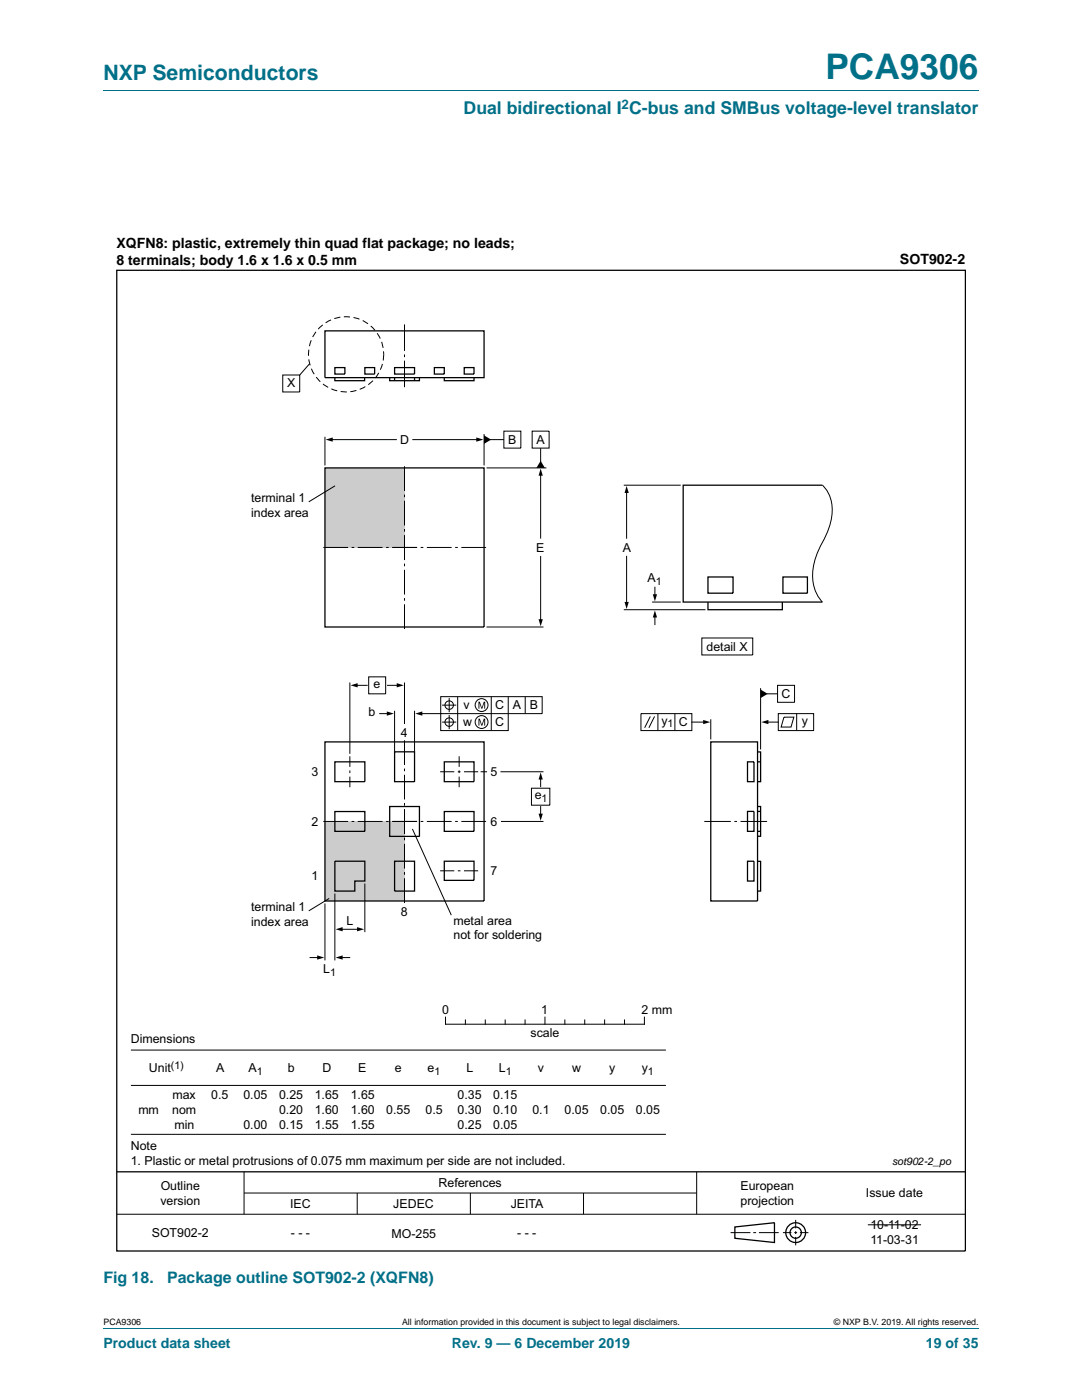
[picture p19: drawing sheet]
<svg xmlns="http://www.w3.org/2000/svg" width="216mm" height="279mm" viewBox="0 0 216 279" stroke-linecap="round" stroke-linejoin="round" font-family="sans-serif">
<defs><g id="words">
<text font-size="7" fill="#007088" x="164.7" y="15.8">PCA9306</text>
<text font-size="4.2" fill="#007088" x="20.6" y="16">NXP Semiconductors</text>
<text font-size="3.5" fill="#007088" x="92.5" y="22.8">Dual bidirectional I C-bus and SMBus voltage-level translator</text>
<g font-size="3.2" fill="#007088">
<text x="20.6" y="256.1">Fig 18.</text>
<text x="33.3" y="256.1">Package outline SOT902-2 (XQFN8)</text>
</g>
<g font-size="2.8">
<text x="23.2" y="49.5">XQFN8: plastic, extremely thin quad flat package; no leads;</text>
<text x="23.2" y="52.9">8 terminals; body 1.6 x 1.6 x 0.5 mm</text>
<text x="179.6" y="52.7">SOT902-2</text>
</g>
<g font-size="2.8" fill="#007088">
<text x="20.6" y="269.1">Product data sheet</text>
<text x="90.2" y="269.1">Rev. 9 — 6 December 2019</text>
<text x="184.8" y="269.1">19 of 35</text>
</g>
<text font-size="2.6" fill="#007088" x="124" y="21.7">2</text>
<g font-size="2.5">
<text x="57.3" y="77.3">X</text>
<text x="79.8" y="88.6">D</text>
<text x="101.4" y="88.6">B</text>
<text x="107.1" y="88.6">A</text>
<text x="50.1" y="100.2">terminal 1</text>
<text x="50.1" y="103.2">index area</text>
<text x="107" y="110.1">E</text>
<text x="124.3" y="110.1">A</text>
<text x="129.2" y="116.2">A</text>
<text x="141" y="129.9">detail X</text>
<text x="74.5" y="137.4">e</text>
<text x="73.5" y="143">b</text>
<text x="92.5" y="141.5">v</text>
<text x="98.8" y="141.5">C</text>
<text x="102.3" y="141.5">A</text>
<text x="105.7" y="141.5">B</text>
<text x="156" y="139.3">C</text>
<text x="80" y="147">4</text>
<text x="92.4" y="144.9">w</text>
<text x="98.8" y="144.9">C</text>
<text x="132" y="144.6">y</text>
<text x="135.4" y="144.9">C</text>
<text x="160" y="144.6">y</text>
<text x="62.2" y="154.9">3</text>
<text x="97.9" y="154.9">5</text>
<text x="106.7" y="159.6">e</text>
<text x="62.2" y="164.8">2</text>
<text x="97.9" y="164.8">6</text>
<text x="62.2" y="175.7">1</text>
<text x="97.9" y="174.6">7</text>
<text x="50.1" y="181.9">terminal 1</text>
<text x="50.1" y="184.9">index area</text>
<text x="69.2" y="184.5">L</text>
<text x="80" y="182.7">8</text>
<text x="90.5" y="184.5">metal area</text>
<text x="90.5" y="187.5">not for soldering</text>
<text x="64.5" y="194.2">L</text>
<text x="88.2" y="202.4">0</text>
<text x="108" y="202.4">1</text>
<text x="128" y="202.4">2 mm</text>
<text x="26.1" y="208.1">Dimensions</text>
<text x="105.9" y="207">scale</text>
<text x="29.7" y="214">Unit</text>
<text x="43.1" y="214">A</text>
<text x="49.6" y="214">A</text>
<text x="57.4" y="214">b</text>
<text x="64.3" y="214">D</text>
<text x="71.5" y="214">E</text>
<text x="78.8" y="214">e</text>
<text x="85.3" y="214">e</text>
<text x="93.1" y="214">L</text>
<text x="99.6" y="214">L</text>
<text x="107.3" y="214">v</text>
<text x="114.2" y="214">w</text>
<text x="121.5" y="214">y</text>
<text x="128.1" y="214">y</text>
<text x="34.4" y="219.4">max</text>
<text x="42.2" y="219.4">0.5</text>
<text x="48.6" y="219.4">0.05</text>
<text x="55.7" y="219.4">0.25</text>
<text x="62.8" y="219.4">1.65</text>
<text x="70" y="219.4">1.65</text>
<text x="91.3" y="219.4">0.35</text>
<text x="98.4" y="219.4">0.15</text>
<text x="27.6" y="222.4">mm</text>
<text x="34.3" y="222.3">nom</text>
<text x="34.8" y="225.3">min</text>
<text x="48.6" y="225.3">0.00</text>
<text x="55.7" y="222.3">0.20</text>
<text x="55.7" y="225.3">0.15</text>
<text x="62.8" y="222.3">1.60</text>
<text x="62.8" y="225.3">1.55</text>
<text x="70" y="222.3">1.60</text>
<text x="70" y="225.3">1.55</text>
<text x="77.1" y="222.4">0.55</text>
<text x="84.9" y="222.4">0.5</text>
<text x="91.3" y="222.3">0.30</text>
<text x="91.3" y="225.3">0.25</text>
<text x="98.4" y="222.3">0.10</text>
<text x="98.4" y="225.3">0.05</text>
<text x="106.2" y="222.4">0.1</text>
<text x="112.6" y="222.4">0.05</text>
<text x="119.8" y="222.4">0.05</text>
<text x="126.9" y="222.4">0.05</text>
<text x="26.1" y="229.5">Note</text>
<text x="26.1" y="232.5">1. Plastic or metal protrusions of 0.075 mm maximum per side are not included.</text>
<text x="32.1" y="237.5">Outline</text>
<text x="87.5" y="237">References</text>
<text x="147.8" y="237.5">European</text>
<text x="172.8" y="238.9">Issue date</text>
<text x="32" y="240.5">version</text>
<text x="57.9" y="241.2">IEC</text>
<text x="78.5" y="241.2">JEDEC</text>
<text x="101.9" y="241.2">JEITA</text>
<text x="147.8" y="240.5">projection</text>
<text x="173.7" y="245.3">10-11-02</text>
<text x="30.3" y="246.8">SOT902-2</text>
<text x="58" y="246.8">- - -</text>
<text x="78.1" y="247">MO-255</text>
<text x="103.2" y="246.8">- - -</text>
<text x="173.7" y="248.2">11-03-31</text>
</g>
<g font-size="2.1">
<text x="130.9" y="116.7">1</text>
<text x="133.2" y="145.1">1</text>
<text x="108.1" y="160">1</text>
<text x="65.9" y="194.7">1</text>
<text x="34.1" y="213.3">(1)</text>
<text x="51.2" y="214.5">1</text>
<text x="86.7" y="214.5">1</text>
<text x="100.9" y="214.5">1</text>
<text x="129.3" y="214.5">1</text>
<text x="178" y="232.6">sot902-2_po</text>
</g>
<g font-size="1.8">
<text x="20.6" y="264.5">PCA9306</text>
<text x="80.2" y="264.5">All information provided in this document is subject to legal disclaimers.</text>
<text x="166.4" y="264.5">© NXP B.V. 2019. All rights reserved.</text>
</g>
</g></defs>
<path d="M20.6 18.2h174.7M20.6 265.1h174.7" fill="none" stroke="#007088" stroke-width=".2"/>
<g fill="none" stroke="#000" stroke-width=".2">
<path d="M26.1 216.6h106.8M26.1 209.6h106.8M88.9 203v1.4h39.7v-1.4M92.9 203.6v.8M96.8 203.6v.8M100.8 203.6v.8M104.8 203.6v.8M108.7 203v1.4M112.7 203.6v.8M116.7 203.6v.8M120.6 203.6v.8M124.6 203.6v.8"/>
<path d="M26.1 226.4h106.8M48.7 233.9v8.4M48.7 238.1h90.3M71.3 238.1v4.2M93.9 238.1v4.2M116.4 238.1v4.2M139 233.9v8.4M23.3 242.3h169.3M145.8 246h3.9M150.3 246h.6M151.4 246h4M156.2 246h1.7"/>
<path d="M158.5 246h.6M158.8 243.5v1.6M158.8 245.7v.6M158.8 246.8v1.7M159.6 246h1.7M173.2 244.4h10.6"/>
</g>
<g fill="none" stroke="#000" stroke-width=".25">
<path d="M23.3 53.9h169.3v195.8h-169.3zM23.3 233.9h169.3M146.6 244.9l7.9-.9v4l-7.9-.9z"/>
<circle cx="158.8" cy="246" r="1.13"/>
<circle cx="158.8" cy="246" r="1.98"/>
</g>
<path d="M64.8 93.4h15.9v15.9h-15.9z" fill="#ccc"/>
<g fill="none" stroke="#000" stroke-width=".2">
<path d="M56.4 74.8h3.4v3.4h-3.4zM61.6 69.8v1.2M61.6 71.7l.3 1.2M61.8 72.6l-2 2.2M62.1 67.9l-.4 1.2M62.1 73.6l.6 1.1M63 66.2l-.6 1.1M63.1 75.3l.8 .9M64.4 64.8l-.9 .9M64.5 76.6l1 .7M66.1 63.8l-1.1 .6M66.1 77.6l1.2 .4"/>
<path d="M67.9 63.3l-1.2 .3M68 78.1l1.2 .1M68.6 63.2l1.2 .1M70.5 63.4l1.2 .3M71.1 77.9l-1.2 .3M72.4 64l1 .6M72.9 77.2l-1.1 .5M74 65.1l.8 .8M74.4 76l-.9 .8M75.3 66.5l.6 1.1M75.6 74.4l-.7 1M76.1 68.2l.4 1.2"/>
<path d="M76.3 72.6l-.4 1.2M76.5 70.1v1.8M80.7 64.7v5.3M80.7 70.7v.6M80.7 72v5.3M64.8 87.2v5.7M66.1 87.7h13M66.9 97l-5.3 3.2M80.7 93.1v4.9M80.7 98.7v.5M80.7 99.9v5M82.4 87.7h12.9"/>
<path d="M96.6 86.6v6.3M97.1 93.4h11.9M97.7 87.7h2.8M100.5 86h3.4v3.4h-3.4zM106.2 86h3.4v3.4h-3.4zM107.9 89.4v2.9M107.9 94.7v12.7M64.5 109.3h4.9M70.2 109.3h.5M71.4 109.3h4.9M77 109.3h.6M78.3 109.3h4.9"/>
<path d="M80.7 105.6v.5M80.7 106.8v5M80.7 112.5v.5M80.7 113.7v5M80.7 119.4v.5M83.9 109.3h.6M85.2 109.3h4.9M90.8 109.3h.5M92.1 109.3h4.9M107.9 111.1v12.8M80.7 120.6v4.9M97.1 125.1h11.3"/>
<path d="M151.8 137.3v12.3M152.9 138.5h2.3M155.2 136.8h3.3v3.4h-3.3zM127.9 142.4h10.2v3.4h-10.2zM129.8 143l-1.2 2.2M130.6 143l-1.1 2.2M131.3 142.4v3.4M134.7 142.4v3.4M138.1 144.1h2.5M141.8 143.5v4.1M153 144.1h2.3M155.3 142.4h7.1v3.4h-7.1z"/>
<path d="M156.4 143.1h2l-.6 2h-1.9zM159 142.4v3.4M140.5 163.9h5.3M146.5 163.9h.6M147.8 163.9h5.3"/>
</g>
<path d="M65 87.7l1.4-.4v.8zM95 87.3l1.4 .4-1.4 .4zM96.6 86.9l1.4 .8-1.4 .9zM107.9 92l.8 1.4h-1.7zM107.9 93.5l.4 1.4h-.8zM107.5 123.6h.8l-.4 1.4zM151.8 137.6l1.4 .9-1.4 .8zM140.3 143.7l1.4 .4-1.4 .4zM151.9 144.1l1.4-.4v.8z" fill="#000"/>
<g fill="none" stroke="#000" stroke-width=".25">
<path d="M64.8 66h31.8v9.4h-31.8zM66.8 73.4h2v1.3h-2zM66.8 75.4v.6h6v-.6M72.8 73.4h2v1.3h-2zM77.8 75.4v.6h5.9v-.6M78.7 75.4v.6M78.7 73.4h4v1.3h-4zM82.7 75.4v.6M86.7 73.4h2v1.3h-2zM88.7 75.4v.6h5.9v-.6M92.6 73.4h2v1.3h-2zM64.8 93.4h31.8v31.7h-31.8z"/>
<path d="M141.8 148.1h9.4v31.7h-9.4zM149.2 152h1.2v4h-1.2zM151.2 150.1h.6v5.9h-.6M151.2 152h.6M149.2 171.9h1.2v3.9h-1.2zM149.2 161.9h1.2v4h-1.2zM151.2 161h.6v5.9h-.6M151.2 171.9h.6v5.9h-.6M151.2 165.9h.6M151.2 161.9h.6"/>
</g>
<path d="M64.8 163.9h15.9v15.9h-15.9z" fill="#ccc"/>
<g fill="none" stroke="#000" stroke-width=".2">
<path d="M124.5 96.8h11.3M125 98.1v9.3M164.1 96.8a6.7 6.7 0 0 1 1.9 6.3l-.4 1.5-.6 1.8-.9 1.8a11.3 11.3 0 0 0-1.3 9.9l.7 1.3 .6 .8M125 111v9.4M130.7 117.2v1.7M69.8 136.2v14.2M71.1 136.8h2.2M73.6 135.1h3.4v3.4h-3.4zM77.3 136.8h2.1M80.7 136.2v8.3M87.9 139h20.3v3.4h-20.3zM89.6 139.3v2.8"/>
<path d="M91.3 139v6.8M98 139v6.8M101.4 139v6.8h-13.5v-3.4h-3.9M104.8 139v3.4M124.5 121.7h16.3M130.1 120.2h5.7M130.7 123v1.6M140 127.3h10.2v3.4h-10.2zM69.8 150.9v2.2M69.8 153.8v.5M69.8 155v2.1M75.8 142.4h1.7"/>
<path d="M78.7 141.9v8.1M80.7 147.7v5M80.7 153.4v.5M80.7 154.6v5M82.7 141.9v8.1M87.8 154h2.8M88.2 140.7h2.8M88.2 144.1h2.8M89.6 142.7v2.8M91.4 154h.5M91.6 150.9v2.2M91.6 153.8v.5"/>
<path d="M91.6 155v2.1M92.6 154h2.8M95.9 154h1.3M99.9 154h8.5M106 157.3h3.7v3.4h-3.7zM107.9 155.3v1.7M64.5 163.9h4.9M65.7 179.3l-4.1 2.5M66.8 178.3v13.4M70.2 163.9h.5M71.4 163.9h4.9M72.8 176.3v9.7"/>
<path d="M77 163.9h.6M78.3 163.9h4.9M80.7 160.3v.5M80.7 161.5v5M80.7 167.2v.5M80.7 168.4v4.9M80.7 174v.6M80.7 175.3v4.9M82.3 165.4l7.7 17.2M83.9 163.9h.6M85.2 163.9h4.9M87.8 173.8h2.8"/>
<path d="M90.8 163.9h.5M91.4 173.8h.5M92.1 163.9h4.9M92.6 173.8h2.8M100 163.9h8.4M107.9 161v1.7M61.9 191.1h1.7M64.8 180.3v11.4M68.1 191.1h1.7M68.1 185.5h3.6"/>
<circle cx="89.6" cy="140.7" r=".85"/>
<circle cx="89.6" cy="144.1" r=".85"/>
<circle cx="96.1" cy="140.7" r="1.28"/>
<circle cx="96.1" cy="144.1" r="1.28"/>
</g>
<g fill="#000">
<path d="M125 97l.5 1.4h-.9zM130.3 118.6h.8l-.4 1.4zM70 136.8l1.4-.5v.9zM79.2 136.3l1.4 .5-1.4 .4zM124.6 120.1h.9l-.5 1.4zM130.7 121.8l.4 1.4h-.8zM77.2 142l1.4 .4-1.4 .4zM82.9 142.4l1.4-.4v.8zM95.5 140h.2l.4 1.2 .4-1.2h.3v1.4h-.2v-1.1l-.4 1.1h-.1l-.4-1.1v1.1h-.2zM95.5 143.4h.2l.4 1.2 .4-1.2h.3v1.4h-.2v-1.2l-.4 1.2h-.1l-.4-1.1v1.1h-.2zM107.9 154.2l.4 1.4h-.8zM107.5 162.4h.8l-.4 1.4z"/>
<path d="M63.3 190.7l1.4 .4-1.4 .4zM67 185.5l1.4-.5v.9zM67 191.1l1.4-.4v.8zM71.2 185l1.5 .5-1.5 .4z"/>
</g>
<g fill="none" stroke="#000" stroke-width=".25">
<path d="M164.1 96.8h-27.8v23.4h27.8M141.3 115.1h5v3.3h-5zM156.2 115.1h4.9v3.3h-4.9zM141.3 120.2v1.5h14.8v-1.5M64.8 148.1h31.8v31.7h-31.8zM66.8 152h6v4h-6zM78.7 150h4v6h-4zM88.7 152h5.9v4h-5.9zM66.8 162h6v3.9h-6zM66.8 171.9h6v3.9h-2v2h-4zM77.8 161h5.9v5.9h-5.9zM78.7 171.9h4v5.9h-4z"/>
<path d="M88.7 162h5.9v3.9h-5.9zM88.7 171.9h5.9v3.8h-5.9z"/>
</g>
<use href="#words"/>
</svg>
